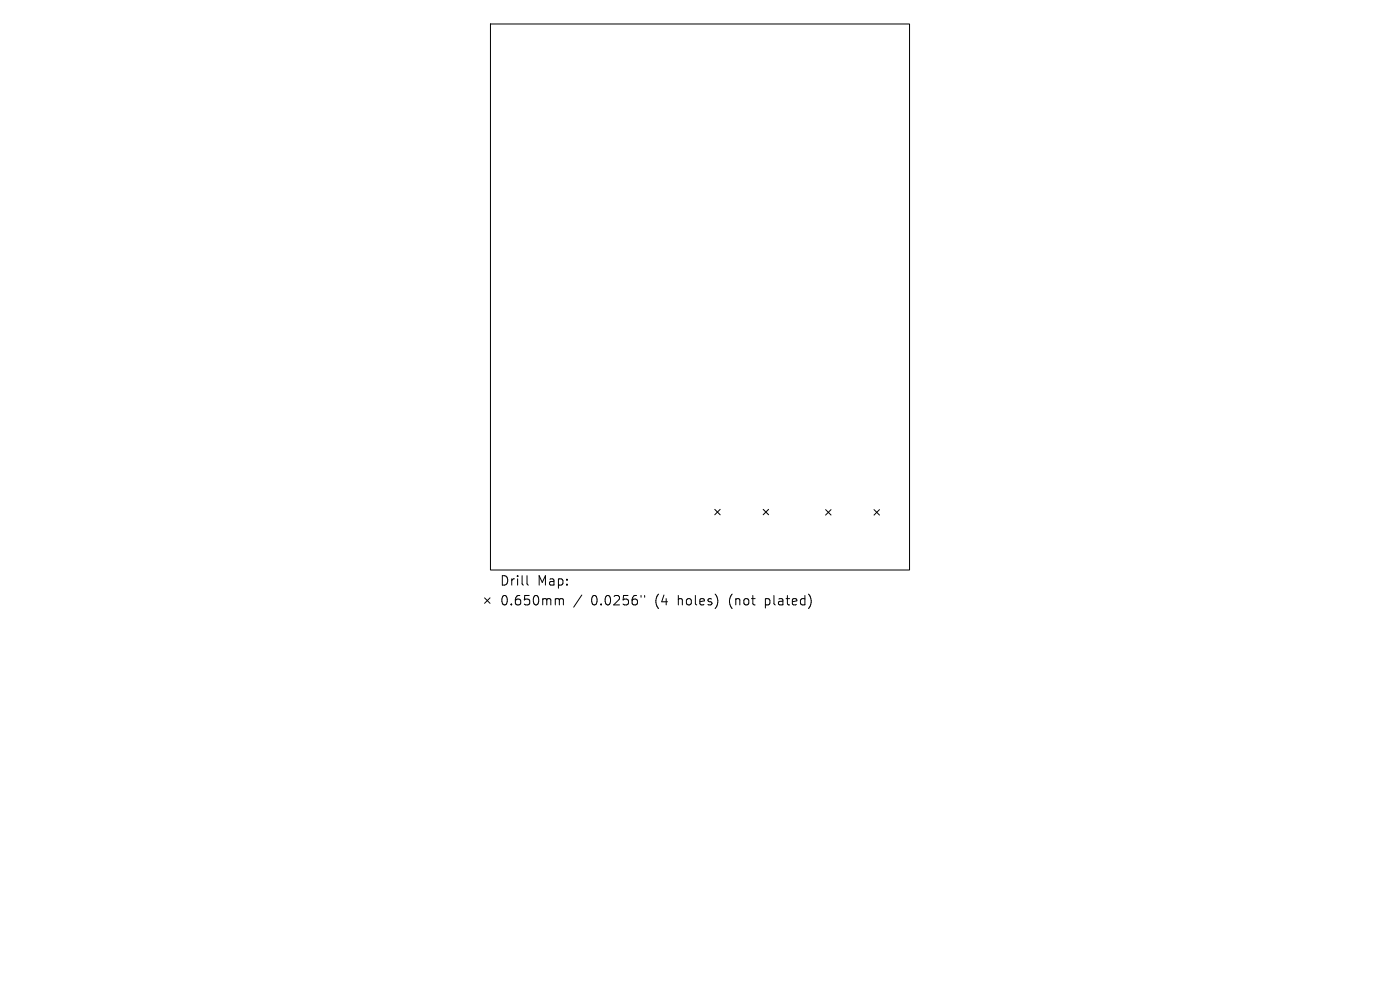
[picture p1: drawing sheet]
<svg xmlns="http://www.w3.org/2000/svg" width="297mm" height="210mm" viewBox="0 0 297 210" stroke-linecap="round" stroke-linejoin="round" font-family="sans-serif">
<defs><g id="words">
<g font-size="2.8">
<text x="106" y="124.5">Drill</text>
<text x="114" y="124.5">Map:</text>
<text x="106" y="128.7">0.650mm</text>
<text x="125.4" y="128.7">0.0256&quot;</text>
<text x="139.1" y="128.7">(4</text>
<text x="144.1" y="128.7">holes)</text>
<text x="155.1" y="128.7">(not</text>
<text x="163" y="128.7">plated)</text>
</g>
</g></defs>
<g fill="none" stroke="#000" stroke-width=".21">
<path d="M104 5.1h89v115.8h-89zM151.6 108l1.2 1.2M152.8 108l-1.2 1.2M161.9 108l1.2 1.2M163.1 108l-1.2 1.2M175.1 108.1l1.2 1.2M176.3 108.1l-1.2 1.2M185.4 108.1l1.2 1.2M186.6 108.1l-1.2 1.2M102.8 126.8l1.2 1.2M104 126.8l-1.2 1.2M111.8 122.1v1.7l.3 .3"/>
<path d="M118.1 127h.3l.3 .3M118.7 127.3l.2-.3 .5 .1 .1 1.2M118.7 127.3v1M123.4 126.2l-1.7 2.6M136 126.3v.4M136.8 126.3v.4"/>
</g>
<use href="#words"/>
</svg>
